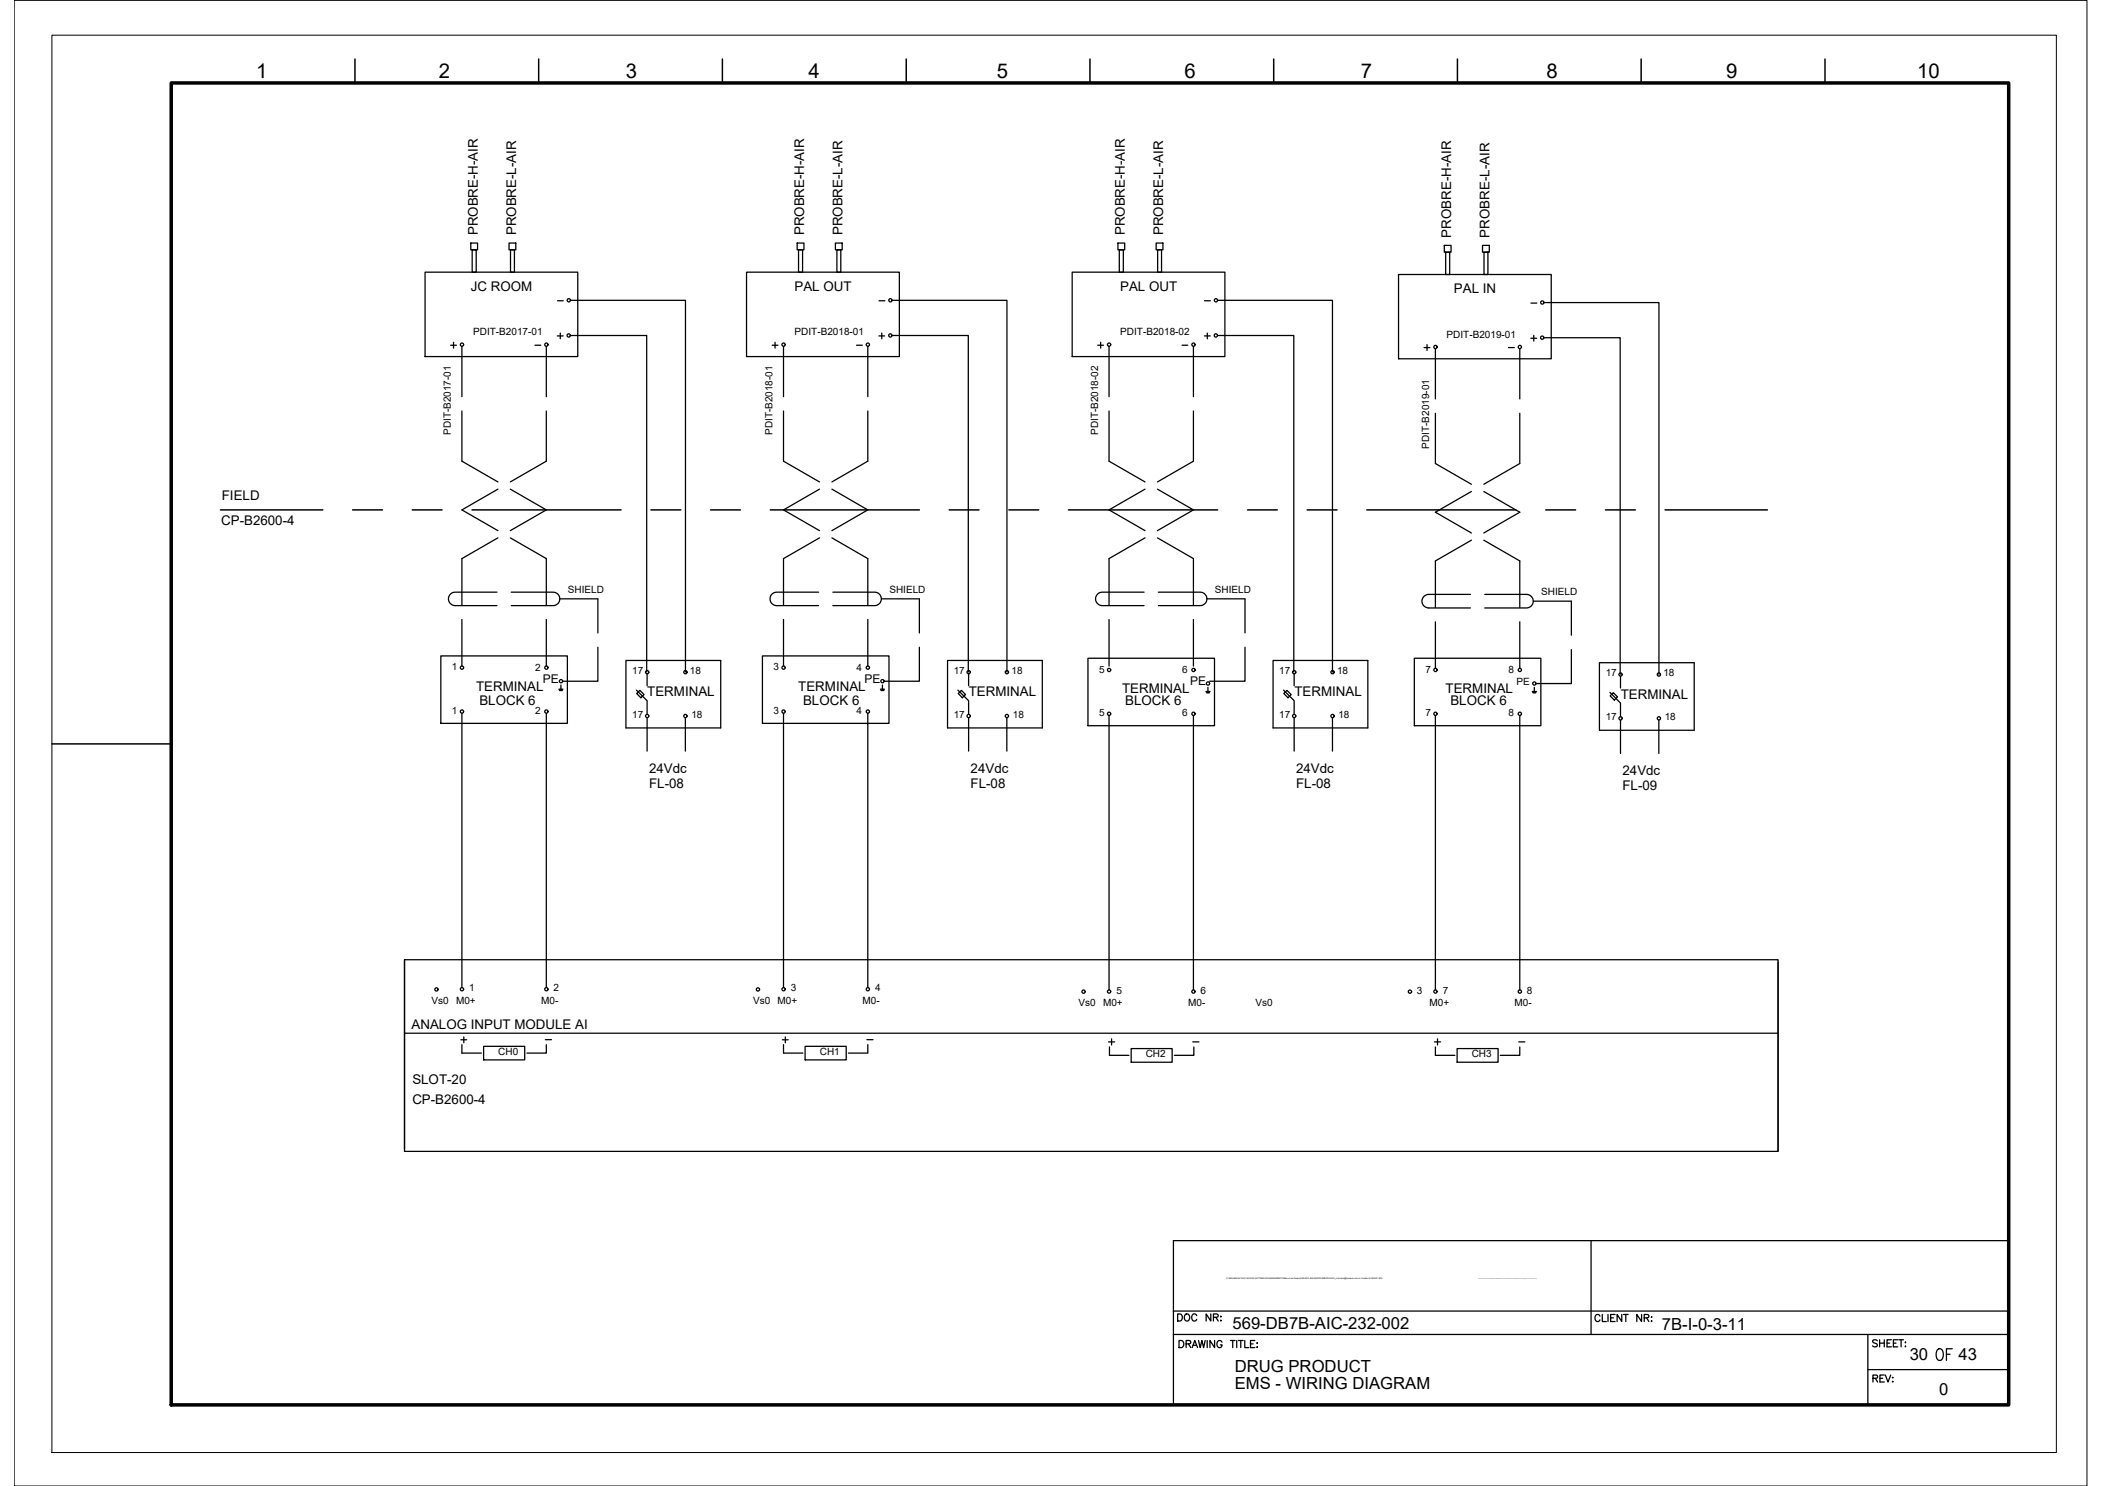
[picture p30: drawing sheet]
<svg xmlns="http://www.w3.org/2000/svg" width="420mm" height="297mm" viewBox="0 0 420 297" stroke-linecap="round" stroke-linejoin="round" font-family="sans-serif">
<defs><g id="words">
<text font-size="5.3" x="385.9" y="273">OF</text>
<g font-size="4.4">
<text x="218" y="70.9">+</text>
<text x="285.4" y="210.3">+</text>
</g>
<g font-size="4.1">
<text x="51.2" y="15.6">1</text>
<text x="87.7" y="15.6">2</text>
<text x="125.1" y="15.6">3</text>
<text x="161.6" y="15.6">4</text>
<text x="199.3" y="15.6">5</text>
<text x="236.8" y="15.6">6</text>
<text x="272" y="15.6">7</text>
<text x="309.1" y="15.6">8</text>
<text x="345" y="15.6">9</text>
<text x="383.2" y="15.6">10</text>
</g>
<g font-size="4">
<text x="110.1" y="68.8">+</text>
<text x="174.6" y="68.8">+</text>
<text x="239.5" y="68.8">+</text>
<text x="283.3" y="71.3">+</text>
<text x="304.8" y="69.5">+</text>
<text x="91" y="209.5">+</text>
<text x="155.2" y="209.5">+</text>
</g>
<g font-size="3.3">
<text x="246.4" y="265.8">569-DB7B-AIC-232-002</text>
<text x="332.2" y="265.9">7B-I-0-3-11</text>
<text x="246.8" y="274.2">DRUG PRODUCT</text>
<text x="381.7" y="271.9">30</text>
<text x="391.5" y="271.9">43</text>
<text x="246.8" y="277.6">EMS - WIRING DIAGRAM</text>
<text x="387.6" y="278.9">0</text>
</g>
<g font-size="2.7">
<text x="95.5" y="47" transform="rotate(-90 95.5 47)">PROBRE-H-AIR</text>
<text x="103.2" y="47" transform="rotate(-90 103.2 47)">PROBRE-L-AIR</text>
<text x="160.7" y="47" transform="rotate(-90 160.7 47)">PROBRE-H-AIR</text>
<text x="168.4" y="47" transform="rotate(-90 168.4 47)">PROBRE-L-AIR</text>
<text x="224.9" y="47" transform="rotate(-90 224.9 47)">PROBRE-H-AIR</text>
<text x="232.5" y="47" transform="rotate(-90 232.5 47)">PROBRE-L-AIR</text>
<text x="290.1" y="47.5" transform="rotate(-90 290.1 47.5)">PROBRE-H-AIR</text>
<text x="297.7" y="47.5" transform="rotate(-90 297.7 47.5)">PROBRE-L-AIR</text>
<text x="94.1" y="58.1">JC ROOM</text>
<text x="158.8" y="58.1">PAL OUT</text>
<text x="223.9" y="58.1">PAL OUT</text>
<text x="290.6" y="58.6">PAL IN</text>
<text x="44.3" y="100">FIELD</text>
<text x="44.2" y="105">CP-B2600-4</text>
<text x="95.2" y="138.1">TERMINAL</text>
<text x="95.8" y="140.9">BLOCK 6</text>
<text x="129.4" y="139.2">TERMINAL</text>
<text x="159.6" y="138.1">TERMINAL</text>
<text x="160.5" y="140.9">BLOCK 6</text>
<text x="193.6" y="139.2">TERMINAL</text>
<text x="224.3" y="138.6">TERMINAL</text>
<text x="224.9" y="141">BLOCK 6</text>
<text x="258.7" y="139.2">TERMINAL</text>
<text x="288.9" y="138.6">TERMINAL</text>
<text x="289.9" y="140.9">BLOCK 6</text>
<text x="324" y="139.7">TERMINAL</text>
<text x="129.8" y="154.4">24Vdc</text>
<text x="194" y="154.4">24Vdc</text>
<text x="259.1" y="154.4">24Vdc</text>
<text x="324.3" y="154.9">24Vdc</text>
<text x="129.8" y="157.5">FL-08</text>
<text x="194" y="157.5">FL-08</text>
<text x="259.1" y="157.5">FL-08</text>
<text x="324.3" y="158">FL-09</text>
<text x="82.3" y="205.7">ANALOG INPUT MODULE AI</text>
<text x="82.4" y="220.6">CP-B2600-4</text>
<text x="82.4" y="216.7">SLOT-20</text>
</g>
<g font-size="2.6">
<text x="110.1" y="61.4">-</text>
<text x="174.6" y="61.4">-</text>
<text x="239.5" y="61.4">-</text>
<text x="304.8" y="61.7">-</text>
<text x="105.8" y="70.2">-</text>
<text x="170" y="70.2">-</text>
<text x="234.9" y="70.2">-</text>
<text x="300.2" y="70.6">-</text>
<text x="107.9" y="209.2">-</text>
<text x="172.2" y="209.2">-</text>
<text x="237.1" y="209.5">-</text>
<text x="302.3" y="209.5">-</text>
</g>
<g font-size="2.4">
<text x="108.5" y="136.5">PE</text>
<text x="172.8" y="136.5">PE</text>
<text x="237.9" y="136.9">PE</text>
</g>
<g font-size="2">
<text x="94.6" y="67.1">PDIT-B2017-01</text>
<text x="158.8" y="67.1">PDIT-B2018-01</text>
<text x="223.9" y="67.1">PDIT-B2018-02</text>
<text x="289.2" y="67.5">PDIT-B2019-01</text>
<text x="90.1" y="87" transform="rotate(-90 90.1 87)">PDIT-B2017-01</text>
<text x="154.4" y="87" transform="rotate(-90 154.4 87)">PDIT-B2018-01</text>
<text x="219.5" y="87" transform="rotate(-90 219.5 87)">PDIT-B2018-02</text>
<text x="285.6" y="89.7" transform="rotate(-90 285.6 89.7)">PDIT-B2019-01</text>
<text x="113.5" y="118.5">SHIELD</text>
<text x="177.8" y="118.5">SHIELD</text>
<text x="242.8" y="118.5">SHIELD</text>
<text x="308.1" y="119">SHIELD</text>
<text x="90.3" y="134">1</text>
<text x="107" y="134">2</text>
<text x="126.4" y="134.7">17</text>
<text x="137.9" y="134.7">18</text>
<text x="154.6" y="134">3</text>
<text x="171.2" y="134">4</text>
<text x="190.6" y="134.7">17</text>
<text x="202.2" y="134.7">18</text>
<text x="219.7" y="134.5">5</text>
<text x="236.3" y="134.5">6</text>
<text x="255.7" y="134.7">17</text>
<text x="267.3" y="134.7">18</text>
<text x="284.9" y="134.5">7</text>
<text x="301.5" y="134.5">8</text>
<text x="303.1" y="136.9">PE</text>
<text x="321" y="135.1">17</text>
<text x="332.5" y="135.1">18</text>
<text x="90.3" y="142.7">1</text>
<text x="107" y="142.7">2</text>
<text x="126.4" y="143.4">17</text>
<text x="138.2" y="143.4">18</text>
<text x="154.6" y="142.7">3</text>
<text x="171.2" y="142.7">4</text>
<text x="190.6" y="143.4">17</text>
<text x="202.5" y="143.4">18</text>
<text x="219.7" y="143.1">5</text>
<text x="236.3" y="143.2">6</text>
<text x="255.7" y="143.4">17</text>
<text x="267.5" y="143.4">18</text>
<text x="284.9" y="143.1">7</text>
<text x="301.5" y="143.2">8</text>
<text x="321" y="143.9">17</text>
<text x="332.8" y="143.9">18</text>
<text x="86.2" y="200.6">Vs0</text>
<text x="91.2" y="200.6">M0+</text>
<text x="93.8" y="198.2">1</text>
<text x="108.2" y="200.6">M0-</text>
<text x="110.6" y="198.2">2</text>
<text x="150.5" y="200.6">Vs0</text>
<text x="155.4" y="200.6">M0+</text>
<text x="158.1" y="198.2">3</text>
<text x="172.4" y="200.6">M0-</text>
<text x="174.9" y="198.2">4</text>
<text x="215.6" y="201.1">Vs0</text>
<text x="220.5" y="201.1">M0+</text>
<text x="223.1" y="198.6">5</text>
<text x="237.5" y="201.1">M0-</text>
<text x="240" y="198.6">6</text>
<text x="251" y="201.1">Vs0</text>
<text x="283.2" y="198.7">3</text>
<text x="285.7" y="201.1">M0+</text>
<text x="288.4" y="198.6">7</text>
<text x="302.7" y="201.1">M0-</text>
<text x="305.2" y="198.6">8</text>
<text x="99.6" y="210.9">CH0</text>
<text x="163.9" y="210.9">CH1</text>
<text x="229" y="211.4">CH2</text>
<text x="294.2" y="211.4">CH3</text>
</g>
<text font-size=".4" x="245.1" y="255.7">P:\569-BAXALTA\01.ENG\03.AUTOMACAO\ANDAMENTO\Banco de Dados\569-B7A-INS-INSTRUMENTACAO_moliveira@tessler-com-br-Tessler-5164457.JPG</text>
</g></defs>
<!-- layer: G-TTLB-TTLB -->
<path d="M34.2 16.6h367.3v264.2h-367.3z" fill="none" stroke="#000" stroke-width=".7"/>
<!-- layer: G-TTLB-OTLN -->
<path d="M10.4 7h400.6v283.4h-400.6z" fill="none" stroke="#000" stroke-width=".2"/>
<!-- layer: G-TTLB-INDX -->
<path d="M71 11.8v4.8M107.7 11.8v4.8M144.4 11.8v4.8M181.1 11.8v4.8M217.9 11.8v4.8M254.6 11.8v4.8M291.3 11.8v4.8M328 11.8v4.8M364.8 11.8v4.8M10.4 148.7h23.8" fill="none" stroke="#000" stroke-width=".3"/>
<!-- layer: LGSP IA4$0$LG_PLOT -->
<path d="M318 248v18.7M234.5 262.1h167M234.5 266.7h167M373.4 273.8h28.1M373.4 266.7v14.1M234.5 280.8h167" fill="none" stroke="#000" stroke-width=".25"/>
<!-- layer: LG_PLOT -->
<g fill="none" stroke="#000" stroke-width=".25">
<path d="M401.5 248h-167v32.8M235.4 262.6h.5a.76 .76 0 0 1 .4 .8 .76 .76 0 0 1-.4 .7h-.5zM235.7 268h.5a.76 .76 0 0 1 .4 .7 .76 .76 0 0 1-.4 .7h-.5zM236.9 262.9a.64 .64 0 0 1 .9 0 .64 .64 0 0 1-.1 .9 .64 .64 0 0 1-.9 0 .64 .64 0 0 1 .1-.9zM237.1 268.6h.8l.1-.5-.9-.1v1.4M237.6 268.6l.4 .8M238.3 269.4l.5-1.4 .6 1.4M238.5 268.9h.7M239.2 263a.57 .57 0 0 0-.8-.3 .57 .57 0 0 0-.2 .8 .51 .51 0 0 0 .4 .6 .51 .51 0 0 0 .6-.4M239.6 268l.3 1.4 .3-1.4 .4 1.4 .3-1.4M241.3 268v1.4M242 262.6v1.5l-.9-1.5v1.5"/>
<path d="M242.5 263.3h.9l.1-.3-.1-.2-.2-.2h-.7v1.5M242.8 268v1.4l-.9-1.4v1.4M243 263.3l.5 .8M244 263.1v.2zM244 263.9v.2zM244.3 268.3a.57 .57 0 0 0-.8-.3 .57 .57 0 0 0-.3 .8 .51 .51 0 0 0 .6 .6 .51 .51 0 0 0 .5-.6h-.4M245.9 268h1M246.4 268v1.4M247.2 268v1.4M247.5 268h1M248 268v1.4M248.8 268v1.4h.8"/>
<path d="M250 268.6h.5M250.8 268h-.8v1.4h.8M251.3 268.4v.2zM251.3 269.2v.2zM319.8 263.1a.51 .51 0 0 0-.6-.4 .51 .51 0 0 0-.4 .6v.3a.51 .51 0 0 0 .4 .6 .51 .51 0 0 0 .6-.4M320.3 262.7v1.5h.8M321.4 262.7v1.5M321.9 263.4h.6M322.8 262.7h-.9v1.5h.9M324.2 262.7v1.5l-1-1.5v1.5M324.5 262.7h.9M325 262.7v1.5"/>
<path d="M328.1 262.7v1.5l-.9-1.5v1.5M328.7 263.4h.8v-.5l-.8-.2v1.5M329.1 263.4l.5 .8M330.1 263.3h.1zM330.1 264.1h.1zM374.4 275.5l.8-.1 .1-.1-.1-.3-.8-.1v1.4M374.8 275.5l.5 .8M375.2 268l-.1-.1a.52 .52 0 0 0-.8 .2l.1 .3 .8 .3v.3l-.1 .2a.62 .62 0 0 1-.8-.2M375.7 267.8v1.4M375.7 268.5h.9M375.8 275.5h.5M376.6 274.9h-.8v1.4h.8"/>
<path d="M376.6 267.8v1.4M376.9 274.9l.5 1.4 .5-1.4M377.2 268.5h.5M378.1 267.8h-.9v1.4h.9M378.2 275.4h.2zM378.2 276.2h.2zM378.5 268.5h.5M379.3 267.8h-.8v1.4h.8M379.5 267.8h1M380 267.8v1.4M380.9 268.3v.1zM380.9 269.1v.1z"/>
</g>
<!-- layer: I_DATA -->
<g fill="none" stroke="#000" stroke-width=".25">
<path d="M85 54.4h30.5v16.9h-30.5zM149.2 54.4h30.6v16.9h-30.6zM214.3 54.4h30.5v16.9h-30.5zM279.5 54.9h30.6v16.8h-30.6zM90.1 69h1.1M90.7 68.4v1.2M154.3 69h1.2M154.9 68.4v1.2M88.1 131.1h25.3v13.5h-25.3zM111.7 137.8h.8M111.8 137.9h.6M111.8 138h.6"/>
<path d="M112.1 136.9v.9M125.1 132h19v13.5h-19zM152.4 131.1h25.3v13.5h-25.3zM176 137.8h.8M176 137.9h.7M176.1 138h.5M176.4 136.9v.9M189.4 132h18.9v13.5h-18.9zM217.5 131.6h25.3v13.5h-25.3zM241 138.2h.9M241.1 138.4h.7M241.2 138.5h.5"/>
<path d="M241.4 137.4v.8M254.5 132h18.9v13.5h-18.9zM282.7 131.6h25.3v13.5h-25.3zM306.3 138.2h.8M306.4 138.4h.6M306.4 138.5h.6M306.7 137.4v.8M319.7 132.5h18.9v13.5h-18.9zM80.9 191.8v37.9M355.4 192.3v37.9M92.3 210.5h3.9M96.7 209.2h8.2v2.7h-8.2z"/>
<path d="M109.2 208.8v1.7h-3.9M156.6 210.5h3.9M160.9 209.2h8.2v2.7h-8.2zM173.5 208.8v1.7h-3.9M221.6 208.3h1.2M221.8 209.3v1.7h3.9M222.2 207.7v1.2M226.1 209.6h8.2v2.7h-8.2zM238.6 209.3v1.7h-3.9M286.9 211h3.9M291.3 209.6h8.1v2.7h-8.1zM303.8 209.3v1.7h-3.9"/>
<circle cx="92.3" cy="68.9" r=".33"/>
<circle cx="156.6" cy="68.9" r=".33"/>
<circle cx="92.3" cy="133.5" r=".33"/>
<circle cx="109.2" cy="133.5" r=".33"/>
<circle cx="112.1" cy="136.2" r=".33"/>
<circle cx="129.4" cy="134.4" r=".33"/>
<circle cx="137" cy="134.4" r=".33"/>
<circle cx="156.6" cy="133.5" r=".33"/>
<circle cx="173.5" cy="133.5" r=".33"/>
<circle cx="176.4" cy="136.2" r=".33"/>
<circle cx="193.6" cy="134.4" r=".33"/>
<circle cx="201.3" cy="134.4" r=".33"/>
<circle cx="221.7" cy="133.9" r=".33"/>
<circle cx="238.6" cy="133.9" r=".33"/>
<circle cx="241.5" cy="136.6" r=".33"/>
<circle cx="258.7" cy="134.4" r=".33"/>
<circle cx="266.4" cy="134.4" r=".33"/>
<circle cx="286.9" cy="133.9" r=".33"/>
<circle cx="303.8" cy="133.9" r=".33"/>
<circle cx="306.7" cy="136.6" r=".33"/>
<circle cx="323.9" cy="134.8" r=".33"/>
<circle cx="331.6" cy="134.8" r=".33"/>
<circle cx="92.3" cy="142.2" r=".33"/>
<circle cx="109.2" cy="142.2" r=".33"/>
<circle cx="129.4" cy="143.1" r=".33"/>
<circle cx="137" cy="143.1" r=".33"/>
<circle cx="156.6" cy="142.2" r=".33"/>
<circle cx="173.5" cy="142.2" r=".33"/>
<circle cx="193.6" cy="143.1" r=".33"/>
<circle cx="201.3" cy="143.1" r=".33"/>
<circle cx="221.7" cy="142.7" r=".33"/>
<circle cx="238.6" cy="142.7" r=".33"/>
<circle cx="258.7" cy="143.1" r=".33"/>
<circle cx="266.4" cy="143.1" r=".33"/>
<circle cx="286.9" cy="142.7" r=".33"/>
<circle cx="303.8" cy="142.7" r=".33"/>
<circle cx="323.9" cy="143.6" r=".33"/>
<circle cx="331.6" cy="143.6" r=".33"/>
<circle cx="87.2" cy="197.8" r=".33"/>
<circle cx="92.3" cy="197.7" r=".33"/>
<circle cx="109.2" cy="197.7" r=".33"/>
<circle cx="151.5" cy="197.8" r=".33"/>
<circle cx="156.6" cy="197.7" r=".33"/>
<circle cx="173.5" cy="197.7" r=".33"/>
<circle cx="216.6" cy="198.2" r=".33"/>
<circle cx="221.7" cy="198.2" r=".33"/>
<circle cx="238.6" cy="198.2" r=".33"/>
<circle cx="281.8" cy="198.2" r=".33"/>
<circle cx="286.9" cy="198.2" r=".33"/>
<circle cx="303.8" cy="198.2" r=".33"/>
</g>
<!-- layer: I_TABS -->
<g fill="none" stroke="#000" stroke-width=".25">
<path d="M92.3 69.2v10.1M109.2 69.2v10.1M156.6 69.2v10.1M173.5 69.2v10.1M221.7 69.2v10.1M238.5 69.2v10.1M286.9 69.7v10M303.8 69.7v10M92.3 82.2v10l7.2 4.1M99.5 97.8l-7.2 4.1 7.2 4.2M102 97.8l7.2 4.1-7.2 4.2M109.2 82.2v10l-7.2 4.1"/>
<path d="M156.6 82.2v10l7.2 4.1M163.8 97.8l-7.2 4.1 7.2 4.2M166.3 97.8l7.2 4.1-7.2 4.2M173.5 82.2v10l-7.2 4.1M221.7 82.2v10l7.2 4.1M228.9 97.8l-7.2 4.1 7.2 4.2M231.4 97.8l7.1 4.1-7.1 4.2M238.5 82.2v10l-7.1 4.1M286.9 82.6v10.1l7.2 4.1M294.1 98.2l-7.2 4.2 7.2 4.1M296.6 98.2l7.2 4.2-7.2 4.1M303.8 82.6v10.1l-7.2 4.1"/>
<path d="M99.3 118.4h-8.3a1.34 1.34 0 0 0-1.4 1.3 1.34 1.34 0 0 0 1.4 1.4h8.3M99.5 107.5l-7.2 4.2v9.3M102 107.5l7.2 4.2v9.3M102.2 118.4h8.4a1.34 1.34 0 0 1 1.3 1.3 1.34 1.34 0 0 1-1.3 1.4h-8.4M111.9 119.7h7.6v6.8M163.6 118.4h-8.3a1.34 1.34 0 0 0-1.4 1.3 1.34 1.34 0 0 0 1.4 1.4h8.3M163.8 107.5l-7.2 4.2v9.3M166.3 107.5l7.2 4.2v9.3M166.5 118.4h8.3a1.34 1.34 0 0 1 1.4 1.3 1.34 1.34 0 0 1-1.4 1.4h-8.3M176.2 119.7h7.6v6.8M228.7 118.4h-8.4a1.34 1.34 0 0 0-1.3 1.3 1.34 1.34 0 0 0 1.3 1.4h8.4M228.9 107.5l-7.2 4.2v9.3"/>
<path d="M231.4 107.5l7.1 4.2v9.3M231.5 118.4h8.4a1.34 1.34 0 0 1 1.3 1.3 1.34 1.34 0 0 1-1.3 1.4h-8.4M241.2 119.7h7.7v6.8M293.9 118.8h-8.3a1.35 1.35 0 0 0-1.4 1.4 1.35 1.35 0 0 0 1.4 1.3h8.3M294.1 108l-7.2 4.1v9.3M296.6 108l7.2 4.1v9.3M296.8 118.8h8.3a1.35 1.35 0 0 1 1.4 1.4 1.35 1.35 0 0 1-1.4 1.3h-8.3M92.3 123.8v9.3M109.2 123.8v9.3M119.5 129.4v6.8h-7M156.6 123.8v9.3M173.5 123.8v9.3"/>
<path d="M183.8 129.4v6.8h-7.1M221.7 123.8v9.3M238.5 123.8v9.3M248.9 129.4v6.8h-7.1M286.9 124.3v9.3M303.8 124.3v9.3M306.5 120.2h7.6v6.8M314.1 129.8v6.8h-7.1M92.3 142.6v54.8M109.2 142.6v54.8M156.6 142.6v54.8M173.5 142.6v54.8"/>
<path d="M221.7 143v54.9M238.5 143v54.9M286.9 143v54.9M303.8 143v54.9"/>
</g>
<!-- layer: I_LIMIT_LINE -->
<g fill="none" stroke="#000" stroke-width=".3">
<path d="M44.1 101.9h20.4M70.5 101.9h6M82.4 101.9h6M94.3 101.9h29.8M130.1 101.9h6M142 101.9h6M154 101.9h29.8M189.7 101.9h6M201.7 101.9h5.9M213.6 101.9h29.8M249.4 101.9h5.9M261.3 101.9h6"/>
<path d="M273.2 101.9h29.8M309 101.9h5.9M320.9 101.9h6M332.8 101.9h20.5"/>
</g>
<!-- layer: EI-CTRL -->
<path d="M127.2 138l2.1 2.1v2.7M127.3 138.6l.6-.6 .8 .8-.6 .7zM129.3 134.7v2.4M191.5 138l2.1 2.1v2.7M191.5 138.6l.7-.6 .8 .8-.6 .7zM193.6 134.7v2.4M256.6 138l2.1 2.1v2.7M256.6 138.6l.6-.6 .9 .8-.6 .7zM258.7 134.7v2.4M321.8 138.4l2.1 2.1v2.8M321.8 139.1l.7-.6 .8 .8-.6 .6zM323.9 135.2v2.3" fill="none" stroke="#000" stroke-width=".25"/>
<!-- layer: 0 -->
<g fill="none" stroke="#000" stroke-width=".25">
<path d="M94.1 48.6h1.4v1.3h-1.4zM94.4 49.9h.8v4.5h-.8zM101.7 48.6h1.4v1.3h-1.4zM102 49.9h.8v4.5h-.8zM159.3 48.6h1.4v1.3h-1.4zM159.6 49.9h.8v4.5h-.8zM167 48.6h1.3v1.3h-1.3zM167.3 49.9h.8v4.5h-.8zM223.5 48.6h1.3v1.3h-1.3zM223.7 49.9h.8v4.5h-.8zM231.1 48.6h1.4v1.3h-1.4zM231.4 49.9h.8v4.5h-.8z"/>
<path d="M288.7 49.1h1.3v1.3h-1.3zM289 50.4h.8v4.5h-.8zM296.3 49.1h1.4v1.3h-1.4zM296.6 50.4h.8v4.5h-.8zM114 67.1h15.3v67.2M114 60h23v74.3M178.3 67.1h15.2v67.2M178.3 60h23v74.3M243.4 67.1h15.2v67.2M243.4 60h22.9v74.3M308.6 67.5h15.2v67.3M308.6 60.5h23v74.3"/>
<path d="M129.3 143.5v6.6M137 143.5v6.6M193.6 143.5v6.6M201.3 143.5v6.6M258.7 143.5v6.6M266.3 143.5v6.6M323.9 144v6.6M331.6 144v6.6M80.9 191.8h274.5v38.4h-274.5zM80.9 206.5h274.5"/>
</g>
<path d="M2.8 .1h414.4v296.9h-414.4z" fill="none" stroke="#000" stroke-width=".2"/>
<use href="#words"/>
</svg>
